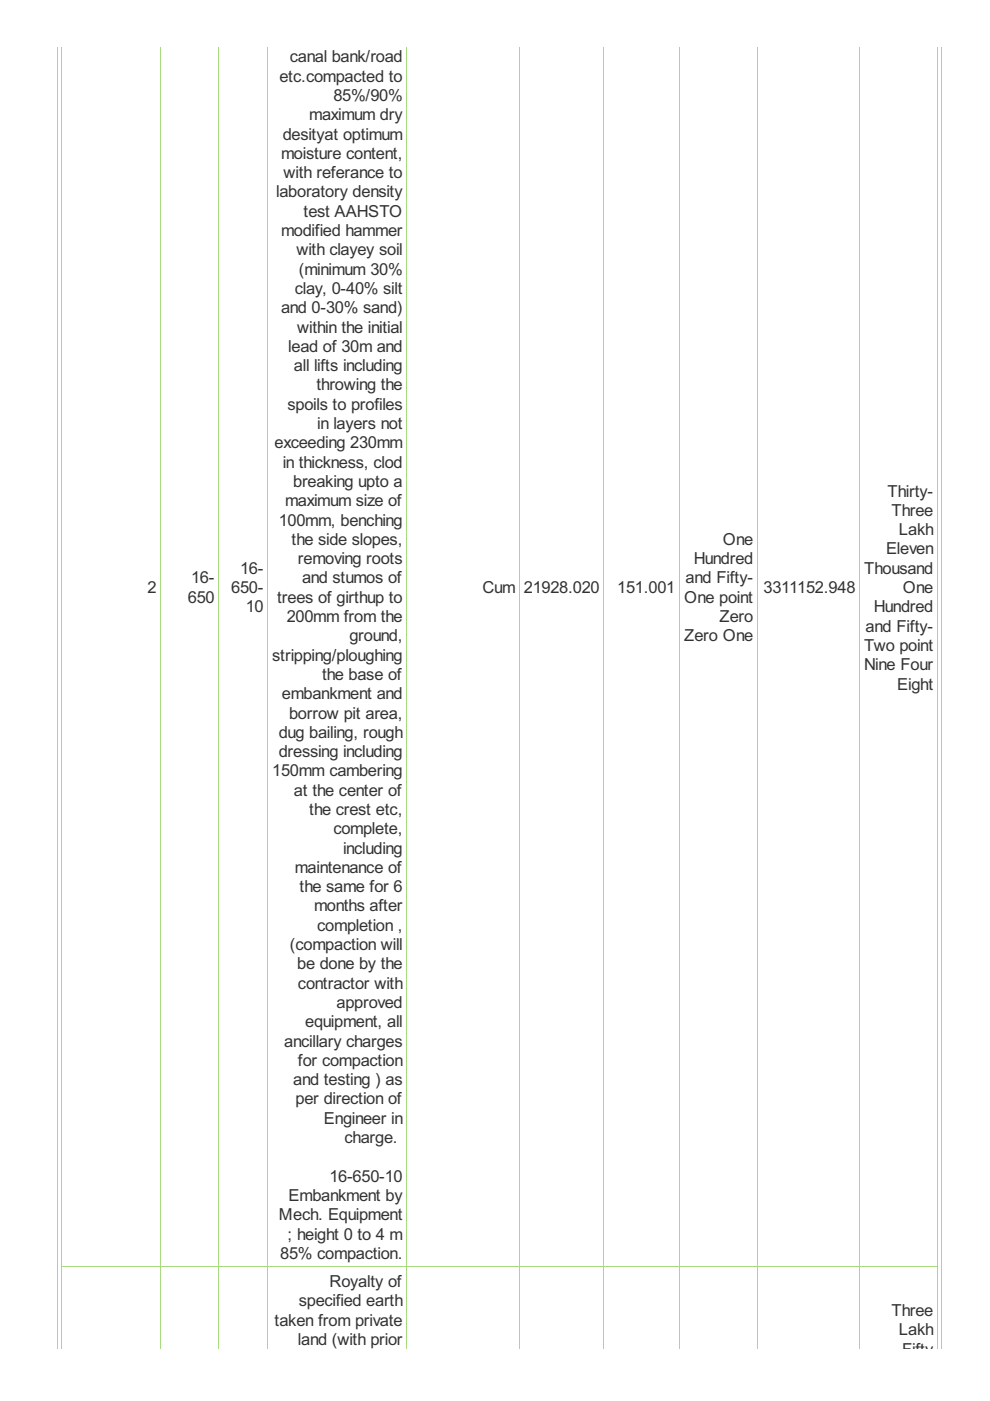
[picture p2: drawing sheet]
<svg xmlns="http://www.w3.org/2000/svg" width="210mm" height="297mm" viewBox="0 0 210 297" stroke-linecap="round" stroke-linejoin="round" font-family="sans-serif">
<defs><g id="words">
<g font-size="3.9" fill="#333">
<text x="59.3" y="17.3">etc.compacted to</text>
<text x="61.5" y="13.2">canal bank/road</text>
<text x="70.7" y="21.4">85%/90%</text>
<text x="59.9" y="29.6">desityat optimum</text>
<text x="65.6" y="25.5">maximum dry</text>
<text x="59.6" y="33.7">moisture content,</text>
<text x="58.6" y="41.9">laboratory density</text>
<text x="60.1" y="37.8">with referance to</text>
<text x="64.4" y="46">test AAHSTO</text>
<text x="59.6" y="50.1">modified hammer</text>
<text x="62.8" y="54.1">with clayey soil</text>
<text x="63.3" y="58.2">(minimum 30%</text>
<text x="62.5" y="62.3">clay, 0-40% silt</text>
<text x="59.6" y="66.4">and 0-30% sand)</text>
<text x="63" y="70.5">within the initial</text>
<text x="61.1" y="74.6">lead of 30m and</text>
<text x="62.3" y="78.7">all lifts including</text>
<text x="67.1" y="82.8">throwing the</text>
<text x="61" y="86.9">spoils to profiles</text>
<text x="58.2" y="95.1">exceeding 230mm</text>
<text x="67.3" y="91">in layers not</text>
<text x="59.9" y="99.1">in thickness, clod</text>
<text x="60.5" y="107.3">maximum size of</text>
<text x="62.2" y="103.2">breaking upto a</text>
<text x="188.2" y="105.3">Thirty-</text>
<text x="59.1" y="111.4">100mm, benching</text>
<text x="189" y="109.4">Three</text>
<text x="190.6" y="113.5">Lakh</text>
<text x="61.8" y="115.5">the side slopes,</text>
<text x="63.2" y="119.6">removing roots</text>
<text x="147.1" y="119.6">Hundred</text>
<text x="153.2" y="115.5">One</text>
<text x="187.9" y="117.6">Eleven</text>
<text x="31.3" y="125.7">2</text>
<text x="40.5" y="123.7">16-</text>
<text x="49" y="125.7">650-</text>
<text x="50.9" y="121.7">16-</text>
<text x="64" y="123.7">and stumos of</text>
<text x="102.3" y="125.7">Cum</text>
<text x="111.1" y="125.7">21928.020</text>
<text x="130.9" y="125.7">151.001</text>
<text x="145.3" y="123.7">and Fifty-</text>
<text x="161.9" y="125.7">3311152.948</text>
<text x="183.3" y="121.7">Thousand</text>
<text x="191.4" y="125.7">One</text>
<text x="39.8" y="127.8">650</text>
<text x="52.1" y="129.8">10</text>
<text x="58.7" y="127.8">trees of girthup to</text>
<text x="60.8" y="131.9">200mm from the</text>
<text x="145.1" y="127.8">One point</text>
<text x="152.6" y="131.9">Zero</text>
<text x="185.3" y="129.8">Hundred</text>
<text x="74.1" y="136">ground,</text>
<text x="145.1" y="136">Zero One</text>
<text x="183.5" y="133.9">and Fifty-</text>
<text x="57.7" y="140.1">stripping/ploughing</text>
<text x="183.3" y="138">Two point</text>
<text x="183.3" y="142.1">Nine Four</text>
<text x="59.8" y="148.2">embankment and</text>
<text x="68.3" y="144.2">the base of</text>
<text x="190.2" y="146.2">Eight</text>
<text x="61.3" y="152.3">borrow pit area,</text>
<text x="59.1" y="156.4">dug bailing, rough</text>
<text x="59.1" y="160.5">dressing including</text>
<text x="57.7" y="164.6">150mm cambering</text>
<text x="62.3" y="168.7">at the center of</text>
<text x="65.6" y="172.8">the crest etc,</text>
<text x="70.7" y="176.9">complete,</text>
<text x="62.5" y="185.1">maintenance of</text>
<text x="72.7" y="181">including</text>
<text x="63.5" y="189.2">the same for 6</text>
<text x="66.6" y="193.3">months after</text>
<text x="67.3" y="197.3">completion ,</text>
<text x="61.5" y="201.4">(compaction will</text>
<text x="63" y="205.5">be done by the</text>
<text x="63.2" y="209.6">contractor with</text>
<text x="71.4" y="213.7">approved</text>
<text x="60.3" y="221.9">ancillary charges</text>
<text x="64.7" y="217.8">equipment, all</text>
<text x="63.2" y="226">for compaction</text>
<text x="62.2" y="230.1">and testing ) as</text>
<text x="62.7" y="234.2">per direction of</text>
<text x="68.7" y="238.3">Engineer in</text>
<text x="73.1" y="242.3">charge.</text>
<text x="69.8" y="250.5">16-650-10</text>
<text x="61.2" y="254.6">Embankment by</text>
<text x="59.1" y="258.7">Mech. Equipment</text>
<text x="61" y="262.8">; height 0 to 4 m</text>
<text x="59.4" y="266.9">85% compaction.</text>
<text x="69.9" y="272.9">Royalty of</text>
<text x="58.2" y="281">taken from private</text>
<text x="63.3" y="277">specified earth</text>
<text x="189" y="279">Three</text>
<text x="63.2" y="285.1">land (with prior</text>
<text x="190.6" y="283.1">Lakh</text>
<text x="191.3" y="287.2">Fifty</text>
</g>
</g></defs>
<g fill="none" stroke="#a8da7f" stroke-width=".21">
<path d="M12.1 9.9v276.1M13.1 9.9v276.1M34.1 9.9v276.1M46.4 9.9v276.1M56.8 9.9v276.1M86.3 9.9v276.1M110.1 9.9v276.1M128 9.9v276.1M144.1 9.9v276.1M160.6 9.9v276.1M182.3 9.9v276.1M198.8 9.9v276.1"/>
<path d="M199.6 9.9v276.1M13.1 268.5h185.8"/>
</g>
<use href="#words"/>
</svg>
